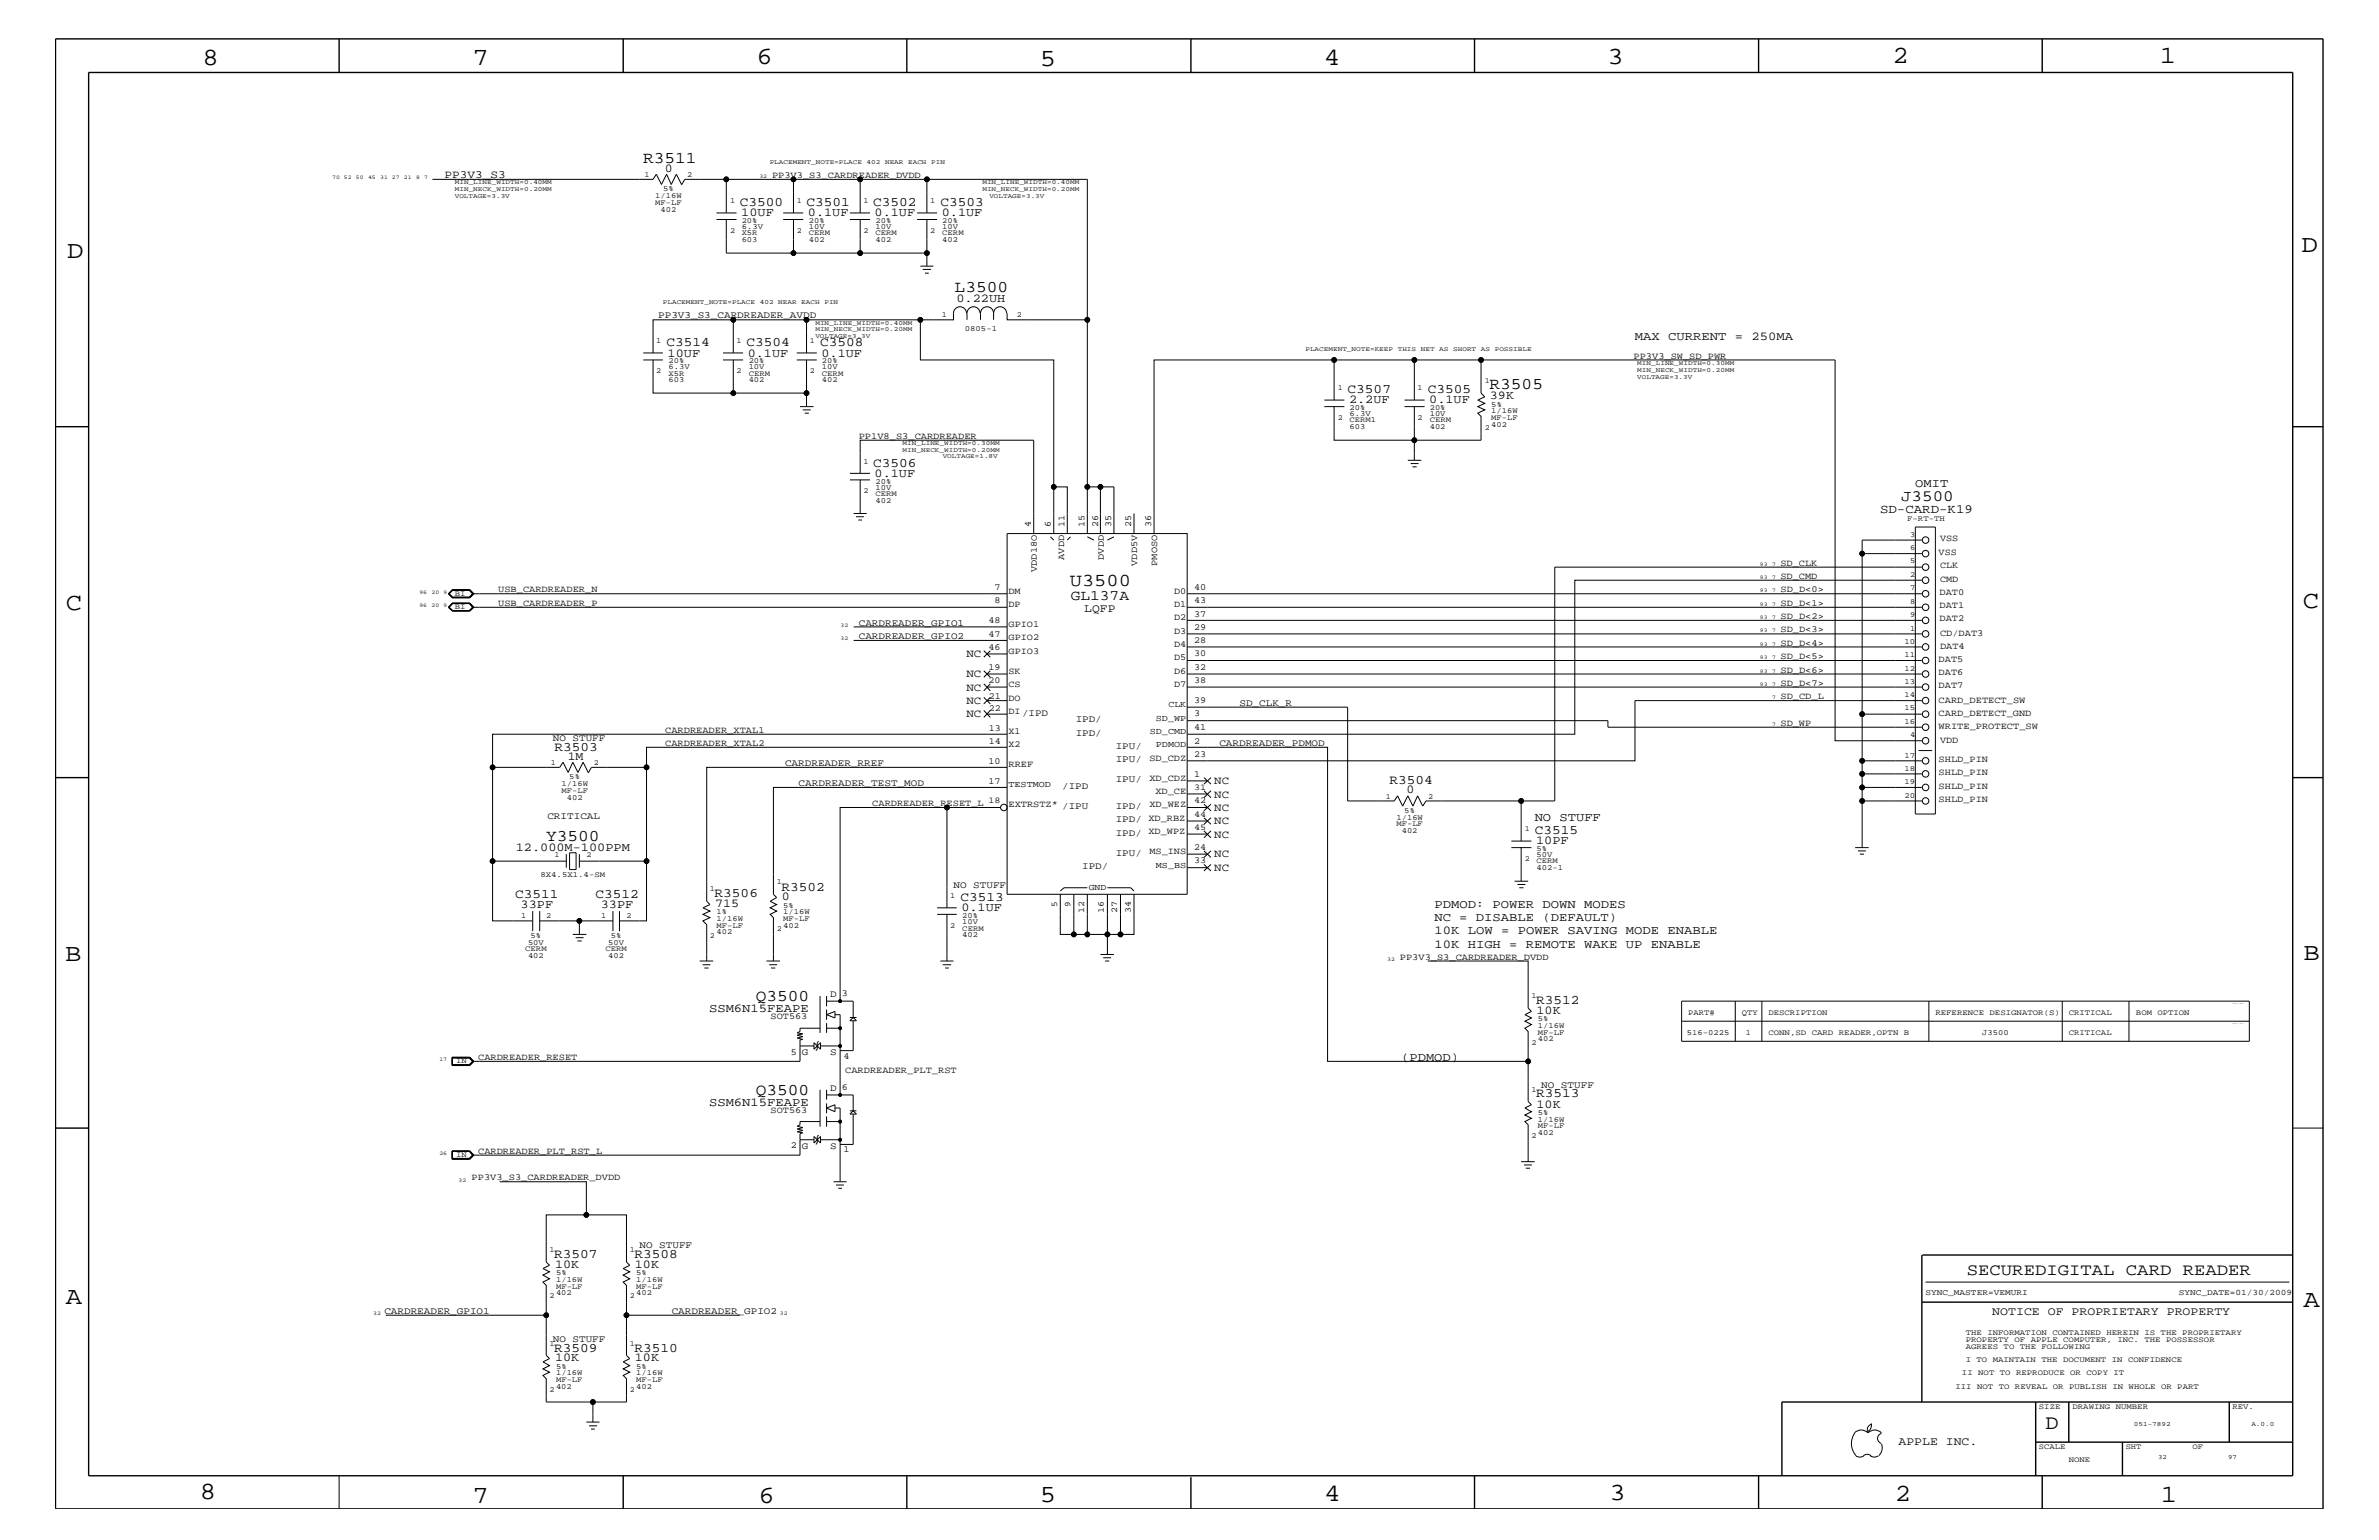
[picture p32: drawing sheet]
<svg xmlns="http://www.w3.org/2000/svg" width="432mm" height="279mm" viewBox="0 0 432 279" stroke-linecap="round" stroke-linejoin="round" font-family="sans-serif">
<defs><g id="words">
<g font-size="4.5">
<text x="36.7" y="11.7">8</text>
<text x="85.8" y="11.7">7</text>
<text x="137.3" y="11.5">6</text>
<text x="240.3" y="11.7">4</text>
<text x="291.8" y="11.5">3</text>
<text x="343.5" y="11.5">2</text>
<text x="392" y="11.5">1</text>
<text x="188.7" y="12.1">5</text>
<text x="12.2" y="46.8">D</text>
<text x="417.7" y="45.7">D</text>
<text x="11.9" y="110.6">C</text>
<text x="418" y="110.3">C</text>
<text x="11.9" y="174.3">B</text>
<text x="418.1" y="174.2">B</text>
<text x="11.9" y="236.7">A</text>
<text x="418.1" y="237.1">A</text>
<text x="36.2" y="271.9">8</text>
<text x="85.8" y="272.7">7</text>
<text x="137.7" y="272.7">6</text>
<text x="188.7" y="272.5">5</text>
<text x="240.4" y="272.3">4</text>
<text x="292.1" y="272.2">3</text>
<text x="343.9" y="272.3">2</text>
<text x="392.2" y="272.6">1</text>
</g>
<text font-size="3.7" x="371.3" y="259.3">D</text>
<text font-size="3.3" x="194.2" y="106.4">U3500</text>
<g font-size="3">
<text x="116.7" y="29.5">R3511</text>
<text x="173.3" y="53">L3500</text>
<text x="270.3" y="70.6">R3505</text>
<text x="99.1" y="152.6">Y3500</text>
<text x="137.2" y="181.6">Q3500</text>
<text x="137.2" y="198.7">Q3500</text>
<text x="357" y="231.3">SECUREDIGITAL CARD READER</text>
</g>
<text font-size="2.9" x="345.1" y="90.9">J3500</text>
<text font-size="2.6" x="194.4" y="108.8">GL137A</text>
<g font-size="2.4">
<text x="134.3" y="37.4">C3500</text>
<text x="146.4" y="37.4">C3501</text>
<text x="158.5" y="37.4">C3502</text>
<text x="170.7" y="37.4">C3503</text>
<text x="121" y="62.9">C3514</text>
<text x="135.5" y="62.9">C3504</text>
<text x="148.8" y="62.9">C3508</text>
<text x="244.6" y="71.3">C3507</text>
<text x="259.2" y="71.3">C3505</text>
<text x="158.5" y="84.7">C3506</text>
<text x="100.6" y="136.2">R3503</text>
<text x="252.2" y="142.3">R3504</text>
<text x="278.6" y="151.3">C3515</text>
<text x="141.8" y="161.6">R3502</text>
<text x="93.5" y="162.8">C3511</text>
<text x="108.1" y="162.8">C3512</text>
<text x="129.7" y="162.8">R3506</text>
<text x="174.3" y="163.5">C3513</text>
<text x="278.8" y="182.1">R3512</text>
<text x="278.8" y="199.1">R3513</text>
<text x="100.6" y="228.2">R3507</text>
<text x="115.1" y="228.2">R3508</text>
<text x="100.6" y="245.2">R3509</text>
<text x="115.1" y="245.2">R3510</text>
</g>
<text font-size="2.3" x="341.2" y="93.1">SD-CARD-K19</text>
<g font-size="2.2">
<text x="120.7" y="31.2">0</text>
<text x="134.5" y="39.2">10UF</text>
<text x="146.6" y="39.2">0.1UF</text>
<text x="158.7" y="39.2">0.1UF</text>
<text x="170.9" y="39.2">0.1UF</text>
<text x="173.6" y="54.7">0.22UH</text>
<text x="121.2" y="64.7">10UF</text>
<text x="135.7" y="64.7">0.1UF</text>
<text x="149.1" y="64.7">0.1UF</text>
<text x="296.8" y="61.7">MAX CURRENT = 250MA</text>
<text x="244.9" y="73.2">2.2UF</text>
<text x="259.4" y="73.2">0.1UF</text>
<text x="270.4" y="72.4">39K</text>
<text x="158.7" y="86.5">0.1UF</text>
<text x="347.6" y="88.3">OMIT</text>
<text x="103" y="137.9">1M</text>
<text x="255.3" y="144">0</text>
<text x="278.6" y="149">NO STUFF</text>
<text x="93.6" y="154.4">12.000M-100PPM</text>
<text x="278.8" y="153.2">10PF</text>
<text x="94.5" y="164.7">33PF</text>
<text x="109.1" y="164.7">33PF</text>
<text x="129.8" y="164.5">715</text>
<text x="141.9" y="163.4">0</text>
<text x="174.5" y="165.3">0.1UF</text>
<text x="260.3" y="167.1">NC = DISABLE (DEFAULT)</text>
<text x="260.3" y="164.7">PDMOD: POWER DOWN MODES</text>
<text x="260.3" y="169.5">10K LOW = POWER SAVING MODE ENABLE</text>
<text x="260.3" y="172">10K HIGH = REMOTE WAKE UP ENABLE</text>
<text x="128.7" y="183.6">SSM6N15FEAPE</text>
<text x="278.9" y="184">10K</text>
<text x="254.3" y="192.6">(PDMOD)</text>
<text x="128.7" y="200.6">SSM6N15FEAPE</text>
<text x="278.9" y="200.9">10K</text>
<text x="100.8" y="230.1">10K</text>
<text x="115.2" y="230.1">10K</text>
<text x="100.8" y="247">10K</text>
<text x="115.2" y="247">10K</text>
</g>
<g font-size="2.1">
<text x="196.8" y="111">LQFP</text>
<text x="361.6" y="238.6">NOTICE OF PROPRIETARY PROPERTY</text>
<text x="344.6" y="262.2">APPLE INC.</text>
</g>
<g font-size="2">
<text x="80.7" y="32.3">PP3V3_S3</text>
<text x="175.4" y="119.2">NC</text>
<text x="175.4" y="125.3">NC</text>
<text x="175.4" y="122.9">NC</text>
<text x="175.4" y="130.2">NC</text>
<text x="175.4" y="127.7">NC</text>
<text x="220.4" y="142.3">NC</text>
<text x="220.4" y="144.7">NC</text>
<text x="220.4" y="147.1">NC</text>
<text x="220.4" y="149.5">NC</text>
<text x="220.4" y="152">NC</text>
<text x="220.4" y="155.6">NC</text>
<text x="220.4" y="158">NC</text>
</g>
<g font-size="1.8">
<text x="119.5" y="57.8">PP3V3_S3_CARDREADER_AVDD</text>
<text x="155.9" y="113.6">CARDREADER_GPIO1</text>
<text x="155.9" y="115.9">CARDREADER_GPIO2</text>
<text x="195.2" y="131">IPD/</text>
<text x="225" y="128">SD_CLK_R</text>
<text x="100.3" y="134.4">NO STUFF</text>
<text x="195.2" y="133.5">IPD/</text>
<text x="202.5" y="135.8">IPU/</text>
<text x="221.3" y="135.3">CARDREADER_PDMOD</text>
<text x="142.5" y="139">CARDREADER_RREF</text>
<text x="144.9" y="142.6">CARDREADER_TEST_MOD</text>
<text x="192.8" y="143.1">/IPD</text>
<text x="202.5" y="138.3">IPU/</text>
<text x="202.5" y="141.9">IPU/</text>
<text x="99.4" y="148.5">CRITICAL</text>
<text x="202.5" y="149.2">IPD/ XD_RBZ</text>
<text x="202.5" y="146.8">IPD/</text>
<text x="202.5" y="155.2">IPU/</text>
<text x="202.5" y="151.7">IPD/ XD_WPZ</text>
<text x="173.1" y="161.1">NO STUFF</text>
<text x="196.4" y="157.7">IPD/</text>
<text x="150.7" y="181">D</text>
<text x="145.5" y="191.5">G</text>
<text x="150.7" y="191.5">S</text>
<text x="150.7" y="197.9">D</text>
<text x="279.7" y="197.4">NO STUFF</text>
<text x="145.5" y="208.5">G</text>
<text x="150.7" y="208.5">S</text>
<text x="116.1" y="226.5">NO STUFF</text>
<text x="69.8" y="238.4">CARDREADER_GPIO1</text>
<text x="121.9" y="238.4">CARDREADER_GPIO2</text>
<text x="100.3" y="243.5">NO STUFF</text>
</g>
<g font-size="1.7">
<text x="140.1" y="32.3">PP3V3_S3_CARDREADER_DVDD</text>
<text x="296.5" y="65.1">PP3V3_SW_SD_PWR</text>
<text x="155.9" y="79.6">PP1V8_S3_CARDREADER</text>
<text x="187.1" y="95.7" transform="rotate(-90 187.1 95.7)">4</text>
<text x="190.8" y="95.6" transform="rotate(-90 190.8 95.6)">6</text>
<text x="193.2" y="95.6" transform="rotate(-90 193.2 95.6)">11</text>
<text x="196.8" y="95.6" transform="rotate(-90 196.8 95.6)">15</text>
<text x="199.3" y="95.6" transform="rotate(-90 199.3 95.6)">26</text>
<text x="201.7" y="95.6" transform="rotate(-90 201.7 95.6)">35</text>
<text x="205.3" y="95.6" transform="rotate(-90 205.3 95.6)">25</text>
<text x="209" y="95.6" transform="rotate(-90 209 95.6)">36</text>
<text x="193.1" y="101.5" transform="rotate(-90 193.1 101.5)">AVDD</text>
<text x="200.3" y="101.5" transform="rotate(-90 200.3 101.5)">DVDD</text>
<text x="351.9" y="100.8">VSS</text>
<text x="352.1" y="98.2">VSS</text>
<text x="90.4" y="107.5">USB_CARDREADER_N</text>
<text x="180.5" y="107">7</text>
<text x="183" y="107.7">DM</text>
<text x="188.2" y="103.7" transform="rotate(-90 188.2 103.7)">VDD18O</text>
<text x="206.4" y="102.6" transform="rotate(-90 206.4 102.6)">VDD5V</text>
<text x="210.1" y="102.6" transform="rotate(-90 210.1 102.6)">PMOSO</text>
<text x="213.1" y="107.7">D0</text>
<text x="216.7" y="107">40</text>
<text x="323.2" y="102.6">SD_CLK</text>
<text x="323.2" y="105">SD_CMD</text>
<text x="323.2" y="107.5">SD_D&lt;0&gt;</text>
<text x="352" y="108">DAT0</text>
<text x="352.1" y="103">CLK</text>
<text x="352.1" y="105.5">CMD</text>
<text x="90.4" y="109.9">USB_CARDREADER_P</text>
<text x="179.4" y="113.1">48</text>
<text x="180.5" y="109.4">8</text>
<text x="183" y="110.2">DP</text>
<text x="183" y="113.7">GPIO1</text>
<text x="213.1" y="110.2">D1</text>
<text x="213.1" y="112.6">D2</text>
<text x="216.7" y="111.9">37</text>
<text x="216.7" y="109.4">43</text>
<text x="323.2" y="112.3">SD_D&lt;2&gt;</text>
<text x="323.2" y="109.9">SD_D&lt;1&gt;</text>
<text x="352" y="110.3">DAT1</text>
<text x="352" y="112.7">DAT2</text>
<text x="179.4" y="117.9">46</text>
<text x="179.4" y="115.5">47</text>
<text x="183" y="116.2">GPIO2</text>
<text x="183" y="118.6">GPIO3</text>
<text x="213.1" y="117.4">D4</text>
<text x="213.1" y="119.8">D5</text>
<text x="213.1" y="115">D3</text>
<text x="216.7" y="119.1">30</text>
<text x="216.7" y="116.7">28</text>
<text x="216.7" y="114.2">29</text>
<text x="323.2" y="114.8">SD_D&lt;3&gt;</text>
<text x="323.2" y="119.6">SD_D&lt;5&gt;</text>
<text x="323.2" y="117.2">SD_D&lt;4&gt;</text>
<text x="352.1" y="115.3">CD/DAT3</text>
<text x="352.1" y="117.8">DAT4</text>
<text x="179.4" y="121.5">19</text>
<text x="179.4" y="124">20</text>
<text x="183" y="122.3">SK</text>
<text x="183" y="124.7">CS</text>
<text x="213.1" y="124.7">D7</text>
<text x="213.1" y="122.3">D6</text>
<text x="216.7" y="124">38</text>
<text x="216.7" y="121.5">32</text>
<text x="323.2" y="122">SD_D&lt;6&gt;</text>
<text x="323.2" y="124.4">SD_D&lt;7&gt;</text>
<text x="351.9" y="122.5">DAT6</text>
<text x="351.9" y="124.9">DAT7</text>
<text x="351.9" y="120.1">DAT5</text>
<text x="179.5" y="126.8">21</text>
<text x="179.5" y="129.1">22</text>
<text x="183" y="129.6">DI/IPD</text>
<text x="183" y="127.1">DO</text>
<text x="216.7" y="130">3</text>
<text x="216.7" y="127.6">39</text>
<text x="323.2" y="131.7">SD_WP</text>
<text x="323.2" y="126.9">SD_CD_L</text>
<text x="351.9" y="127.6">CARD_DETECT_SW</text>
<text x="351.9" y="130">CARD_DETECT_GND</text>
<text x="120.7" y="135.3">CARDREADER_XTAL2</text>
<text x="120.7" y="133">CARDREADER_XTAL1</text>
<text x="179.5" y="135.1">14</text>
<text x="179.5" y="132.7">13</text>
<text x="183" y="133.2">X1</text>
<text x="183" y="135.6">X2</text>
<text x="216.7" y="134.9">2</text>
<text x="216.7" y="132.4">41</text>
<text x="216.7" y="137.3">23</text>
<text x="351.9" y="132.2">WRITE_PROTECT_SW</text>
<text x="352.1" y="134.7">VDD</text>
<text x="179.4" y="142.2">17</text>
<text x="179.4" y="138.5">10</text>
<text x="183" y="139.2">RREF</text>
<text x="208.6" y="138">SD_CDZ</text>
<text x="208.6" y="141.7">XD_CDZ</text>
<text x="216.7" y="140.9">1</text>
<text x="351.9" y="138.3">SHLD_PIN</text>
<text x="351.9" y="143.1">SHLD_PIN</text>
<text x="351.9" y="140.7">SHLD_PIN</text>
<text x="158.3" y="146.2">CARDREADER_RESET_L</text>
<text x="183" y="146.5">EXTRSTZ* /IPU</text>
<text x="208.6" y="146.5">XD_WEZ</text>
<text x="209.7" y="144">XD_CE</text>
<text x="216.7" y="145.7">42</text>
<text x="351.9" y="145.6">SHLD_PIN</text>
<text x="208.6" y="155">MS_INS</text>
<text x="216.7" y="154.3">24</text>
<text x="216.7" y="156.7">33</text>
<text x="254.1" y="174.2">PP3V3_S3_CARDREADER_DVDD</text>
<text x="139.9" y="184.9">SOT563</text>
<text x="152.8" y="180.8">3</text>
<text x="143.5" y="191.4">5</text>
<text x="86.8" y="192.3">CARDREADER_RESET</text>
<text x="152.8" y="197.8">6</text>
<text x="153.1" y="192.1">4</text>
<text x="153.4" y="194.8">CARDREADER_PLT_RST</text>
<text x="139.9" y="201.9">SOT563</text>
<text x="86.8" y="209.3">CARDREADER_PLT_RST_L</text>
<text x="143.5" y="208.3">2</text>
<text x="153.1" y="209.1">1</text>
<text x="85.6" y="214.2">PP3V3_S3_CARDREADER_DVDD</text>
</g>
<g font-size="1.6">
<text x="209.8" y="130.8">SD_WP</text>
<text x="212.1" y="128.3">CLK</text>
<text x="208.7" y="133.2">SD_CMD</text>
<text x="209.8" y="135.6">PDMOD</text>
<text x="183" y="142.9">TESTMOD</text>
<text x="216.7" y="143.4">31</text>
<text x="179.4" y="145.7">18</text>
<text x="216.7" y="148.2">44</text>
<text x="216.7" y="150.7">45</text>
<text x="197.6" y="161.4">GND</text>
<text x="209.8" y="157.4">MS_BS</text>
<text x="191.9" y="164.5" transform="rotate(-90 191.9 164.5)">5</text>
<text x="194.3" y="164.5" transform="rotate(-90 194.3 164.5)">9</text>
<text x="196.8" y="165.7" transform="rotate(-90 196.8 165.7)">12</text>
<text x="200.3" y="165.7" transform="rotate(-90 200.3 165.7)">16</text>
<text x="202.8" y="165.7" transform="rotate(-90 202.8 165.7)">27</text>
<text x="205.2" y="165.7" transform="rotate(-90 205.2 165.7)">34</text>
</g>
<g font-size="1.5">
<text x="349.5" y="235">SYNC_MASTER=VEMURI</text>
<text x="395.5" y="235">SYNC_DATE=01/30/2009</text>
</g>
<g font-size="1.4">
<text x="117" y="32.2">1</text>
<text x="118.9" y="35.9">1/16W</text>
<text x="120.4" y="34.7">5%</text>
<text x="124.7" y="32.2">2</text>
<text x="118.9" y="37.2">MF-LF</text>
<text x="119.9" y="38.4">402</text>
<text x="132.5" y="36.8">1</text>
<text x="134.6" y="40.4">20%</text>
<text x="134.6" y="41.5">6.3V</text>
<text x="144.6" y="36.8">1</text>
<text x="146.8" y="41.5">10V</text>
<text x="146.8" y="40.4">20%</text>
<text x="156.7" y="36.8">1</text>
<text x="158.9" y="41.5">10V</text>
<text x="158.9" y="40.4">20%</text>
<text x="168.8" y="36.8">1</text>
<text x="171" y="40.4">20%</text>
<text x="171" y="41.5">10V</text>
<text x="132.5" y="42.3">2</text>
<text x="134.6" y="42.7">X5R</text>
<text x="134.6" y="44">603</text>
<text x="144.6" y="42.3">2</text>
<text x="146.8" y="44">402</text>
<text x="146.8" y="42.7">CERM</text>
<text x="156.7" y="42.3">2</text>
<text x="158.9" y="42.7">CERM</text>
<text x="158.9" y="44">402</text>
<text x="168.8" y="42.3">2</text>
<text x="171" y="42.7">CERM</text>
<text x="171" y="44">402</text>
<text x="170.9" y="57.4">1</text>
<text x="175.1" y="60">0805-1</text>
<text x="184.6" y="57.4">2</text>
<text x="119.1" y="62.3">1</text>
<text x="121.3" y="65.9">20%</text>
<text x="133.7" y="62.3">1</text>
<text x="135.9" y="65.9">20%</text>
<text x="147" y="62.3">1</text>
<text x="149.2" y="65.9">20%</text>
<text x="119.1" y="67.7">2</text>
<text x="121.3" y="67">6.3V</text>
<text x="121.3" y="68.2">X5R</text>
<text x="121.3" y="69.4">603</text>
<text x="133.7" y="67.7">2</text>
<text x="135.9" y="69.4">402</text>
<text x="135.9" y="67">10V</text>
<text x="135.9" y="68.2">CERM</text>
<text x="147" y="67.7">2</text>
<text x="149.2" y="68.2">CERM</text>
<text x="149.2" y="69.4">402</text>
<text x="149.2" y="67">10V</text>
<text x="242.8" y="70.7">1</text>
<text x="257.3" y="70.7">1</text>
<text x="269.5" y="69.5">1</text>
<text x="242.8" y="76.2">2</text>
<text x="244.9" y="77.9">603</text>
<text x="244.9" y="74.4">20%</text>
<text x="244.9" y="76.7">CERM1</text>
<text x="244.9" y="75.5">6.3V</text>
<text x="257.3" y="76.2">2</text>
<text x="259.5" y="75.5">10V</text>
<text x="259.5" y="76.7">CERM</text>
<text x="259.5" y="74.4">20%</text>
<text x="259.5" y="77.9">402</text>
<text x="270.7" y="73.8">5%</text>
<text x="270.7" y="76.2">MF-LF</text>
<text x="270.7" y="77.4">402</text>
<text x="270.7" y="75">1/16W</text>
<text x="269.5" y="78">2</text>
<text x="156.7" y="89.5">2</text>
<text x="156.7" y="84.1">1</text>
<text x="158.9" y="88.8">10V</text>
<text x="158.9" y="87.7">20%</text>
<text x="158.9" y="90">CERM</text>
<text x="158.9" y="91.2">402</text>
<text x="346.2" y="94.6">F-RT-TH</text>
<text x="346.7" y="99.9">6</text>
<text x="346.7" y="97.4">3</text>
<text x="346.7" y="107.1">7</text>
<text x="346.7" y="104.7">2</text>
<text x="346.7" y="102.2">5</text>
<text x="82.5" y="108.1">BI</text>
<text x="82.5" y="110.5">BI</text>
<text x="346.7" y="112">9</text>
<text x="346.7" y="109.5">8</text>
<text x="345.7" y="119.2">11</text>
<text x="345.7" y="116.8">10</text>
<text x="346.7" y="114.4">1</text>
<text x="345.7" y="124.1">13</text>
<text x="345.7" y="121.7">12</text>
<text x="345.7" y="131.3">16</text>
<text x="345.7" y="126.5">14</text>
<text x="345.7" y="128.9">15</text>
<text x="345.7" y="137.4">17</text>
<text x="346.7" y="133.8">4</text>
<text x="100" y="138.9">1</text>
<text x="101.9" y="143.9">MF-LF</text>
<text x="101.9" y="142.6">1/16W</text>
<text x="103.3" y="141.4">5%</text>
<text x="107.8" y="138.9">2</text>
<text x="345.7" y="142.3">19</text>
<text x="345.7" y="139.8">18</text>
<text x="102.9" y="145.1">402</text>
<text x="251.5" y="144.9">1</text>
<text x="253.4" y="149.9">MF-LF</text>
<text x="253.4" y="148.7">1/16W</text>
<text x="254.9" y="147.5">5%</text>
<text x="259.2" y="144.9">2</text>
<text x="345.7" y="144.7">20</text>
<text x="100.7" y="155.6">1</text>
<text x="106.4" y="155.6">2</text>
<text x="254.4" y="151.1">402</text>
<text x="276.8" y="150.7">1</text>
<text x="278.9" y="155.5">50V</text>
<text x="278.9" y="154.4">5%</text>
<text x="98.1" y="159.2">8X4.5X1.4-SM</text>
<text x="128.9" y="161.7">1</text>
<text x="141" y="160.5">1</text>
<text x="276.8" y="156.2">2</text>
<text x="278.9" y="157.9">402-1</text>
<text x="278.9" y="156.7">CERM</text>
<text x="94.6" y="166.5">1</text>
<text x="99.1" y="166.5">2</text>
<text x="109.1" y="166.5">1</text>
<text x="113.7" y="166.5">2</text>
<text x="130" y="165.9">1%</text>
<text x="130" y="167.1">1/16W</text>
<text x="142.2" y="167.1">MF-LF</text>
<text x="142.2" y="165.9">1/16W</text>
<text x="142.2" y="164.7">5%</text>
<text x="172.5" y="162.8">1</text>
<text x="174.7" y="166.5">20%</text>
<text x="174.7" y="167.6">10V</text>
<text x="95.3" y="172.6">CERM</text>
<text x="95.8" y="171.4">50V</text>
<text x="95.8" y="173.8">402</text>
<text x="96.3" y="170.1">5%</text>
<text x="109.9" y="172.6">CERM</text>
<text x="110.4" y="173.8">402</text>
<text x="110.4" y="171.4">50V</text>
<text x="110.9" y="170.1">5%</text>
<text x="128.9" y="170.1">2</text>
<text x="130" y="168.3">MF-LF</text>
<text x="130" y="169.5">402</text>
<text x="141" y="168.9">2</text>
<text x="142.2" y="168.3">402</text>
<text x="172.5" y="168.3">2</text>
<text x="174.7" y="170">402</text>
<text x="174.7" y="168.9">CERM</text>
<text x="278" y="181">1</text>
<text x="279.1" y="185.3">5%</text>
<text x="306.4" y="184.1">PART#</text>
<text x="316.1" y="184.1">QTY</text>
<text x="321" y="184.1">DESCRIPTION</text>
<text x="351.3" y="184.1">REFERENCE DESIGNATOR(S)</text>
<text x="375.5" y="184.1">CRITICAL</text>
<text x="387.7" y="184.1">BOM OPTION</text>
<text x="278" y="189.5">2</text>
<text x="279.1" y="187.7">MF-LF</text>
<text x="279.1" y="188.9">402</text>
<text x="279.1" y="186.5">1/16W</text>
<text x="306.2" y="187.7">516-0225</text>
<text x="316.9" y="187.7">1</text>
<text x="321" y="187.7">CONN,SD CARD READER,OPTN B</text>
<text x="359.8" y="187.7">J3500</text>
<text x="375.5" y="187.7">CRITICAL</text>
<text x="82.8" y="192.9">IN</text>
<text x="278" y="198.1">1</text>
<text x="279.1" y="203.5">1/16W</text>
<text x="279.1" y="202.3">5%</text>
<text x="82.8" y="209.9">IN</text>
<text x="278" y="206.5">2</text>
<text x="279.1" y="204.7">MF-LF</text>
<text x="279.1" y="205.9">402</text>
<text x="99.7" y="227.1">1</text>
<text x="114.3" y="227.1">1</text>
<text x="100.9" y="233.8">MF-LF</text>
<text x="100.9" y="232.6">1/16W</text>
<text x="100.9" y="231.3">5%</text>
<text x="115.5" y="232.6">1/16W</text>
<text x="115.5" y="231.3">5%</text>
<text x="115.5" y="233.8">MF-LF</text>
<text x="99.7" y="235.6">2</text>
<text x="100.9" y="235">402</text>
<text x="114.3" y="235.6">2</text>
<text x="115.5" y="235">402</text>
<text x="99.7" y="244.1">1</text>
<text x="114.3" y="244.1">1</text>
<text x="356.8" y="242.3">THE INFORMATION CONTAINED HEREIN IS THE PROPRIETARY</text>
<text x="356.8" y="243.5">PROPERTY OF APPLE COMPUTER, INC. THE POSSESSOR</text>
<text x="356.8" y="244.7">AGREES TO THE FOLLOWING</text>
<text x="100.9" y="248.4">5%</text>
<text x="100.9" y="252">402</text>
<text x="100.9" y="250.7">MF-LF</text>
<text x="100.9" y="249.5">1/16W</text>
<text x="115.5" y="248.4">5%</text>
<text x="115.5" y="252">402</text>
<text x="115.5" y="250.7">MF-LF</text>
<text x="115.5" y="249.5">1/16W</text>
<text x="354.9" y="252">III NOT TO REVEAL OR PUBLISH IN WHOLE OR PART</text>
<text x="356.1" y="249.5">II NOT TO REPRODUCE OR COPY IT</text>
<text x="356.8" y="247.1">I TO MAINTAIN THE DOCUMENT IN CONFIDENCE</text>
<text x="99.7" y="252.6">2</text>
<text x="114.3" y="252.6">2</text>
<text x="370.1" y="255.6">SIZE</text>
<text x="376.2" y="255.6">DRAWING NUMBER</text>
<text x="405.2" y="255.6">REV.</text>
<text x="370.1" y="262.9">SCALE</text>
<text x="385.8" y="262.9">SHT</text>
<text x="397.9" y="262.9">OF</text>
<text x="375.5" y="265.3">NONE</text>
</g>
<g font-size="1.2">
<text x="139.7" y="29.7">PLACEMENT_NOTE=PLACE</text>
<text x="157.3" y="29.7">402</text>
<text x="160.6" y="29.7">NEAR</text>
<text x="164.8" y="29.7">EACH</text>
<text x="169" y="29.7">PIN</text>
<text x="82.5" y="34.7">MIN_NECK_WIDTH=0.20MM</text>
<text x="82.5" y="33.5">MIN_LINE_WIDTH=0.40MM</text>
<text x="82.5" y="35.9">VOLTAGE=3.3V</text>
<text x="178.3" y="34.7">MIN_NECK_WIDTH=0.20MM</text>
<text x="178.3" y="33.5">MIN_LINE_WIDTH=0.40MM</text>
<text x="179.6" y="35.9">VOLTAGE=3.3V</text>
<text x="120.3" y="55.2">PLACEMENT_NOTE=PLACE</text>
<text x="137.9" y="55.2">402</text>
<text x="141.3" y="55.2">NEAR</text>
<text x="145.4" y="55.2">EACH</text>
<text x="148" y="59">MIN_LINE_WIDTH=0.40MM</text>
<text x="149.6" y="55.2">PIN</text>
<text x="148" y="60.1">MIN_NECK_WIDTH=0.20MM</text>
<text x="148" y="61.4">VOLTAGE=3.3V</text>
<text x="236.9" y="63.7">PLACEMENT_NOTE=KEEP</text>
<text x="253.7" y="63.7">THIS</text>
<text x="257.9" y="63.7">NET</text>
<text x="261.2" y="63.7">AS</text>
<text x="263.8" y="63.7">SHORT</text>
<text x="268.8" y="63.7">AS</text>
<text x="271.3" y="63.7">POSSIBLE</text>
<text x="297.2" y="66.2">MIN_LINE_WIDTH=0.30MM</text>
<text x="297.2" y="67.4">MIN_NECK_WIDTH=0.20MM</text>
<text x="297.2" y="68.7">VOLTAGE=3.3V</text>
<text x="163.8" y="80.8">MIN_LINE_WIDTH=0.30MM</text>
<text x="163.8" y="82">MIN_NECK_WIDTH=0.20MM</text>
<text x="171.1" y="83.2">VOLTAGE=1.8V</text>
<text x="387.3" y="258.7">051-7892</text>
<text x="408.6" y="258.7">A.0.0</text>
<text x="391.7" y="264.7">32</text>
<text x="404.4" y="264.7">97</text>
</g>
<g font-size="1">
<text x="60.3" y="32.5">70 52</text>
<text x="64.6" y="32.5">50</text>
<text x="66.8" y="32.5">45</text>
<text x="69" y="32.5">31 27</text>
<text x="73.3" y="32.5">21</text>
<text x="75.5" y="32.5">8</text>
<text x="77" y="32.5">7</text>
<text x="137.8" y="32.3">32</text>
<text x="76.1" y="107.7">96</text>
<text x="78.3" y="107.7">20</text>
<text x="80.5" y="107.7">9</text>
<text x="319.4" y="102.6">93</text>
<text x="319.4" y="105">93</text>
<text x="319.4" y="107.5">93</text>
<text x="321.6" y="102.6">7</text>
<text x="321.6" y="105">7</text>
<text x="321.6" y="107.5">7</text>
<text x="76.1" y="110.2">96</text>
<text x="78.3" y="110.2">20</text>
<text x="80.5" y="110.2">9</text>
<text x="152.6" y="113.7">32</text>
<text x="319.4" y="112.3">93</text>
<text x="319.4" y="109.9">93</text>
<text x="321.6" y="112.3">7</text>
<text x="321.6" y="109.9">7</text>
<text x="152.6" y="116.2">32</text>
<text x="319.4" y="114.8">93</text>
<text x="319.4" y="119.6">93</text>
<text x="319.4" y="117.2">93</text>
<text x="321.6" y="114.8">7</text>
<text x="321.6" y="119.6">7</text>
<text x="321.6" y="117.2">7</text>
<text x="319.4" y="122">93</text>
<text x="319.4" y="124.4">93</text>
<text x="321.6" y="122">7</text>
<text x="321.6" y="124.4">7</text>
<text x="321.6" y="131.7">7</text>
<text x="321.6" y="126.9">7</text>
<text x="251.8" y="174.4">32</text>
<text x="79.8" y="192.6">17</text>
<text x="79.8" y="209.6">26</text>
<text x="83.2" y="214.4">32</text>
<text x="67.7" y="238.6">32</text>
<text x="141.6" y="238.6">32</text>
</g>
</g></defs>
<g fill="none" stroke="#000" stroke-width=".18">
<path d="M78.5 32.5h40l.6-.9 1 1.9 .9-1.9 .8 1.9 1-1.9 .9 1.9M130 39.8h3.7M130 38.6h3.7M131.8 39.8v6.1h12.2M131.8 32.5h-7.5l-.6 1.1M142.2 39.8h3.6M142.2 38.6h3.6M144 39.8v6.1h12.1v-6.1M144 32.5h-12.2v6.1M154.3 39.8h3.6M154.3 38.6h3.6M156.1 32.5h-12.1v6.1"/>
<path d="M166.5 39.8h3.6M166.5 38.6h3.6M168.2 32.5h29.2v25.5h-14.6v-1.2M168.2 32.5h-12.1v6.1M168.2 32.5v6.1M168.2 39.8v8.5M133.1 58v6M146.4 58h-27.9v6M156.1 45.9h12.1M167 58h-20.6v6M167 58v7.3h24.3v31.5M167 48.3h2.4"/>
<path d="M167.5 48.9h1.5M167.9 49.6h.7M175.4 56.8a1.19 1.19 0 0 0-1.2-1.1 1.19 1.19 0 0 0-1.1 1.1v1.2h-6.1M177.9 56.8a1.19 1.19 0 0 0-1.2-1.1 1.19 1.19 0 0 0-1.2 1.1v1.2M180.3 56.8a1.19 1.19 0 0 0-1.1-1.1 1.19 1.19 0 0 0-1.2 1.1v1.2M180.3 56.8a1.19 1.19 0 0 1 1.2-1.1 1.19 1.19 0 0 1 1.2 1.1M180.3 56.8v1.2M197.4 58v38.8M116.8 65.3h3.5M116.8 64h3.5M118.5 65.3v6h14.6M131.2 65.3h3.7"/>
<path d="M131.2 64h3.7M133.1 65.3v6h13.3M144.6 65.3h3.7M144.6 64h3.7M145.2 73.8h2.5M145.7 74.4h1.5M146.1 75h.7M146.4 65.3v8.5M240.4 73.8h3.6M240.4 72.6h3.6M242.1 73.8v6.1h14.6v-6.1M242.1 72.6v-7.3h-32.6v31.5"/>
<path d="M242.1 65.3h14.6M254.9 73.8h3.7M254.9 72.6h3.7M256.7 72.6v-7.3h12.1v6l.7 .7-1.3 .6 1.3 .6-1.3 .6 1.3 .6-1.3 .6 .6 .6v4.3h-12.1v3.6M268.8 65.3h64.3v69.1h15.7M154.3 87.1h3.6M154.3 85.9h3.6M154.9 93.2h2.4M155.4 93.8h1.4M155.8 94.3h.7M156.1 85.9v-6h31.5v16.9M156.1 87.1v6.1"/>
<path d="M182.8 96.8h32.7v65.4h-32.7zM190.7 97.4l.6 .6M191.3 88.3h2.4v8.5M194.3 97.4l-.6 .6M197.4 88.3h4.8v8.5M197.4 97.4l1.1 .6M199.7 88.3v8.5M202.2 97.4l-1.2 .6M205.8 93.2v3.6M255.5 83.5h2.5M256 84.1h1.5M256.4 84.7h.7"/>
<path d="M347.6 95.6h3.7v52.1h-3.7zM348.8 98h-10.8v2.4M81.4 107.7l.7-.7h3.2l.7 .7-.7 .8h-3.2zM81.4 110.2l.7 .7h3.2M82.1 107.1h3.1l.6 .6-.6 .6h-3.1l-.6-.6zM82.1 109.5h3.1l.6 .7-.6 .6h-3.1l-.6-.6zM82.1 109.5h3.2l.6 .7-.6 .6h-3.2l-.7-.6zM85.3 107h-3.2l-.7 .7 .7 .7h3.2M85.3 107l.6 .7-.6 .7M85.3 109.4h-3.2l-.7 .8M85.3 109.4h-3.2l-.7 .8 .7 .7h3.2M85.3 109.4l.7 .8-.7 .7"/>
<path d="M85.3 109.4l.6 .8-.6 .7M85.8 107.7h97M85.8 110.2h97M154.9 113.7h27.9M154.9 116.2h27.9M178.6 118.1l1.1 1.1M179.2 118.6h3.6M179.7 118.1l-1.1 1.1M215.5 107.7h133.3M215.5 110.2h133.3M215.5 119.8h133.3M215.5 117.4h133.3"/>
<path d="M215.5 115h133.3M215.5 112.6h133.3M338 100.4v29.2h10.8M338 100.4h10.8M348.8 105.3h-63v27.9h-70.3M348.8 102.9h-66.6v42.4h-6.1v7.3M89.4 139.2v17M117.3 139.2h-9.9l-.6 1M117.3 139.2v17M178.6 128.9l1.1 1.3M178.6 126.5l1.1 1.2M178.6 124.1l1.1 1.2"/>
<path d="M178.6 121.7l1.1 1.2M179.2 129.6h3.6M179.2 127.1h3.6M179.2 122.3h3.6M179.2 124.7h3.6M179.7 128.9l-1.1 1.3M179.7 126.5l-1.1 1.2M179.7 124.1l-1.1 1.2M179.7 121.7l-1.1 1.2M182.8 139.2h-54.5v24.3l.6 .6-1.3 .6 1.3 .6-1.3 .6 1.3 .6-1.3 .6 .7 .7v6.6M182.8 135.6h-65.5v3.6M182.8 133.2h-93.4v6h12.2l.6-.9 .9 1.9 .9-1.9 .9 1.9 .9-1.9 1 1.9"/>
<path d="M215.5 135.6h25.5v57h36.4M215.5 130.8h76.3v1.1h57M215.5 122.3h133.3M215.5 124.7h133.3M215.5 128.3h29.1v17h8.5l.6-.9 .9 1.8 .9-1.8 1 1.8 .8-1.8 .9 1.8 .6-.9h17.3M338 129.6v8.4h10.8M338 138v2.4M348.2 136.2h2.5M348.8 127.1h-52v10.9h-81.3M102.8 156.2h-13.4v10.9h7.3M102.8 155v2.4M103.4 154.7h1.2v3.1h-1.2z"/>
<path d="M105.2 156.2h12.1v10.9h-4.9M105.2 155v2.4M171.9 146.5v18.2M181.6 146.5h-29.1v35.1M182.8 142.9h-42.4v19.3l.6 .6-1.2 .7 1.2 .6-1.2 .6 1.2 .6-1.2 .6 .6 .6v7.9M215.5 155h3.6M215.5 157.4h3.6M215.5 146.5h3.6M215.5 141.7h3.6M215.5 144h3.6M215.5 151.3h3.6M215.5 149h3.6"/>
<path d="M218.5 141.1l1.3 1.2M218.5 143.5l1.3 1.2M218.5 145.9l1.3 1.2M218.5 148.4l1.3 1.1M218.5 150.7l1.3 1.3M218.5 154.4l1.3 1.2M218.5 156.8l1.3 1.2M219.8 141.1l-1.3 1.2M219.8 143.5l-1.3 1.2M219.8 145.9l-1.3 1.2M219.8 148.4l-1.3 1.1M219.8 150.7l-1.3 1.3"/>
<path d="M219.8 154.4l-1.3 1.2M219.8 156.8l-1.3 1.2M274.3 153.8h3.7M274.3 152.6h3.7M274.9 159.9h2.5M276.1 153.8v6.1M336.7 153.8h2.5M337.2 154.4h1.5M337.6 155h.7M338 142.9v2.4h10.8M338 145.3v8.5M348.8 140.4h-10.8v2.5h10.8"/>
<path d="M96.7 165.3v3.6M98 165.3v3.6M98 167.1h13.3M104 169.5h2.4M104.5 170.1h1.4M104.8 170.7h.8M105.2 167.1v2.4M111.3 165.3v3.6M112.4 165.3v3.6M127 174.4h2.5M127.5 175h1.4M127.8 175.6h.8"/>
<path d="M139.1 174.4h2.5M139.6 175h1.5M140 175.6h.7M170.1 165.9h3.6M170.1 164.7h3.6M170.7 174.4h2.4M171.1 175h1.5M171.5 175.6h.7M171.9 165.9v8.5M192.4 162.2v7.3h2.5v-7.3M197.4 162.2v7.3h-2.5M197.4 169.5h6"/>
<path d="M197.4 161.1h-4.3l-.7 .6M199.7 173.2h2.5M200.2 173.8h1.5M200.6 174.4h.7M201 162.2v11M201 161.1h4.2l.6 .6M203.4 162.2v7.3h2.4v-7.3M259.2 174.4h18.2v8.5l.6 .6-1.2 .6 1.2 .6-1.2 .6 1.2 .6-1.2 .6 .6 .6v12.7l.6 .6-1.2 .6 1.2 .7-1.2 .6 1.2 .6-1.2 .6 .6 .6v6.7M275.4 160.5h1.5M275.8 161.1h.7M82 191.8h3.3l.7 .8-.7 .7h-3.3zM82 193.2h3.3"/>
<path d="M82 191.9h3.3M82.1 192h3.1l.6 .6-.6 .6h-3.1M82.1 191.9v1.3M85.3 191.9l.6 .7-.6 .6M145.2 189.8h2.5M147.7 189.2v1.2l1.2-1.2v1.2zM148.6 188.9l-.3 .3v1.2l-.2 .2M148.8 186.5h-3.6v.6l-.5 .3 1 .2-1 .2 1 .3-1 .2 1 .3-.5 .1v3.9h-59.4M148.8 180.7v6.7M148.8 197.7v6.7M148.9 189.8h3.6M150 181.6h4.9v3"/>
<path d="M150 198.7h4.9v2.8M150 180.7v1.9M150 183.2v1.8M150 185.6v1.8M150 197.7v1.8M150 186.5h2.5M150 184.1l1.6-.6v1.2zM151.6 184.1h.9v14.6M154.3 185.2l.6-.6 .5 .6zM154.3 184.6h1.1M154.9 185.2v5.4h-2.4M305.2 181.6h103.1v7.3h-103.1z"/>
<path d="M305.2 185.3h103.1M315 181.6v7.3M319.8 181.6v7.3M350.1 181.6v7.3M374.3 181.6v7.3M386.4 181.6v7.3M82 208.8h3.3l.7 .8-.7 .7h-3.3zM82.1 208.9h3.2l.6 .7-.6 .6h-3.2zM85.2 208.9l.6 .7-.6 .6M85.3 208.8l.6 .8-.6 .7h-3.3M90.7 214.4h15.7v6h-7.3v8.6l.6 .6-1.1 .6 1.1 .5-1.1 .6 1.1 .7-1.1 .6 .5 .6v12.7l.6 .6-1.1 .6 1.1 .7-1.1 .6 1.1 .5-1.1 .6 .5 .6v4.3h14.6v-4.3l-.6-.6 1.2-.6-1.2-.5 1.2-.6-1.2-.7 1.2-.6-.6-.6v-7.3M145.2 206.8h2.5"/>
<path d="M147.7 206.2v1.2l1.2-1.2v1.2zM148.6 205.9l-.3 .3v1.2l-.2 .2M148.8 203.5h-3.6v.6l-.5 .2 1 .3-1 .2 1 .3-1 .2 1 .2-.5 .2v3.9h-59.4M148.9 206.8h3.6M150 200.2v1.8M150 202.6v1.8M150 201l1.6-.6v1.3zM150 203.5h2.5M151.3 214.4h2.4M151.6 201h.9v13.4M151.7 215h1.5M152.1 215.6h.7"/>
<path d="M154.3 202.1l.6-.6 .5 .6zM154.3 201.5h1.1M154.9 202.1v5.5h-2.4M276.1 210.8h2.5M276.6 211.4h1.4M276.9 211.9h.8M416.1 204.7h5.5M70 238.6h29.1M106.4 220.4h7.3v8.6l.6 .6-1.2 .6 1.2 .5-1.2 .6 1.2 .7-1.2 .6 .6 .6v5.4h20.6M349.5 232.6h66M106.4 258h2.4M106.9 258.7h1.5"/>
<path d="M107.3 259.3h.7M107.6 254.4v3.6M336.6 260a1.69 1.69 0 0 1 2.4 0 1.72 1.72 0 0 1 2.5 0M339.6 258.3l.1 .1a1.27 1.27 0 0 1-.7 1.3M339.6 258.4a.99 .99 0 0 0-.6 1.4M61.6 267.7v6.1M336.6 260a3.3 3.3 0 0 0 .3 4.1M336.9 264.1l.7 .3 .7-.3M338.2 264.1l.7-.3 .7 .3M339.5 264.1l.7 .3 .7-.3M341.5 260.1a.93 .93 0 0 0-.7 .9 .93 .93 0 0 0 .7 .9M341.5 262l.1 .7a1.99 1.99 0 0 1-.6 1.4"/>
<circle cx="131.8" cy="32.5" r=".42"/>
<circle cx="144" cy="32.5" r=".42"/>
<circle cx="156.1" cy="32.5" r=".42"/>
<circle cx="168.2" cy="32.5" r=".42"/>
<circle cx="133.1" cy="58" r=".42"/>
<circle cx="144" cy="45.9" r=".42"/>
<circle cx="146.4" cy="58" r=".42"/>
<circle cx="156.1" cy="45.9" r=".42"/>
<circle cx="167" cy="58" r=".42"/>
<circle cx="168.2" cy="45.9" r=".42"/>
<circle cx="197.4" cy="58" r=".42"/>
<circle cx="133.1" cy="71.3" r=".42"/>
<circle cx="146.4" cy="71.3" r=".42"/>
<circle cx="242.1" cy="65.3" r=".42"/>
<circle cx="256.7" cy="65.3" r=".42"/>
<circle cx="256.7" cy="79.9" r=".42"/>
<circle cx="268.8" cy="65.3" r=".42"/>
<circle cx="191.3" cy="88.3" r=".42"/>
<circle cx="197.4" cy="88.3" r=".42"/>
<circle cx="199.7" cy="88.3" r=".42"/>
<circle cx="349.5" cy="98" r=".59"/>
<circle cx="338" cy="100.4" r=".42"/>
<circle cx="349.5" cy="107.7" r=".59"/>
<circle cx="349.5" cy="110.2" r=".59"/>
<circle cx="349.5" cy="100.4" r=".59"/>
<circle cx="349.5" cy="117.4" r=".59"/>
<circle cx="349.5" cy="119.8" r=".59"/>
<circle cx="349.5" cy="102.9" r=".59"/>
<circle cx="349.5" cy="112.6" r=".59"/>
<circle cx="349.5" cy="105.3" r=".59"/>
<circle cx="349.5" cy="115" r=".59"/>
<circle cx="89.4" cy="139.2" r=".42"/>
<circle cx="117.3" cy="139.2" r=".42"/>
<circle cx="338" cy="129.6" r=".42"/>
<circle cx="338" cy="138" r=".42"/>
<circle cx="349.5" cy="134.4" r=".59"/>
<circle cx="349.5" cy="127.1" r=".59"/>
<circle cx="349.5" cy="124.7" r=".59"/>
<circle cx="349.5" cy="138" r=".59"/>
<circle cx="349.5" cy="129.6" r=".59"/>
<circle cx="349.5" cy="122.3" r=".59"/>
<circle cx="349.5" cy="131.9" r=".59"/>
<circle cx="89.4" cy="156.2" r=".42"/>
<circle cx="117.3" cy="156.2" r=".42"/>
<circle cx="171.9" cy="146.5" r=".42"/>
<circle cx="182.2" cy="146.5" r=".59"/>
<circle cx="276.1" cy="145.3" r=".42"/>
<circle cx="338" cy="145.3" r=".42"/>
<circle cx="338" cy="142.9" r=".42"/>
<circle cx="338" cy="140.4" r=".42"/>
<circle cx="349.5" cy="140.4" r=".59"/>
<circle cx="349.5" cy="145.3" r=".59"/>
<circle cx="349.5" cy="142.9" r=".59"/>
<circle cx="105.2" cy="167.1" r=".42"/>
<circle cx="194.9" cy="169.5" r=".42"/>
<circle cx="197.4" cy="169.5" r=".42"/>
<circle cx="201" cy="169.5" r=".42"/>
<circle cx="203.4" cy="169.5" r=".42"/>
<circle cx="152.5" cy="189.8" r=".25"/>
<circle cx="152.5" cy="181.6" r=".25"/>
<circle cx="152.5" cy="186.5" r=".25"/>
<circle cx="152.5" cy="198.7" r=".25"/>
<circle cx="277.4" cy="192.6" r=".42"/>
<circle cx="152.5" cy="206.8" r=".25"/>
<circle cx="152.5" cy="203.5" r=".25"/>
<circle cx="99.1" cy="238.6" r=".42"/>
<circle cx="106.4" cy="220.4" r=".42"/>
<circle cx="113.7" cy="238.6" r=".42"/>
<circle cx="107.6" cy="254.4" r=".42"/>
</g>
<g fill="#000">
<circle cx="131.8" cy="32.5" r=".42"/>
<circle cx="144" cy="32.5" r=".42"/>
<circle cx="156.1" cy="32.5" r=".42"/>
<circle cx="168.2" cy="32.5" r=".42"/>
<circle cx="133.1" cy="58" r=".42"/>
<circle cx="144" cy="45.9" r=".42"/>
<circle cx="146.4" cy="58" r=".42"/>
<circle cx="156.1" cy="45.9" r=".42"/>
<circle cx="167" cy="58" r=".42"/>
<circle cx="168.2" cy="45.9" r=".42"/>
<circle cx="197.4" cy="58" r=".42"/>
<circle cx="133.1" cy="71.3" r=".42"/>
<circle cx="146.4" cy="71.3" r=".42"/>
<circle cx="242.1" cy="65.3" r=".42"/>
<circle cx="256.7" cy="65.3" r=".42"/>
<circle cx="256.7" cy="79.9" r=".42"/>
<circle cx="268.8" cy="65.3" r=".42"/>
<circle cx="191.3" cy="88.3" r=".42"/>
<circle cx="197.4" cy="88.3" r=".42"/>
<circle cx="199.7" cy="88.3" r=".42"/>
<circle cx="338" cy="100.4" r=".42"/>
<circle cx="89.4" cy="139.2" r=".42"/>
<circle cx="117.3" cy="139.2" r=".42"/>
<circle cx="338" cy="129.6" r=".42"/>
<circle cx="338" cy="138" r=".42"/>
<circle cx="89.4" cy="156.2" r=".42"/>
<circle cx="117.3" cy="156.2" r=".42"/>
<circle cx="171.9" cy="146.5" r=".42"/>
<circle cx="276.1" cy="145.3" r=".42"/>
<circle cx="338" cy="145.3" r=".42"/>
<circle cx="338" cy="142.9" r=".42"/>
<circle cx="338" cy="140.4" r=".42"/>
<circle cx="105.2" cy="167.1" r=".42"/>
<circle cx="194.9" cy="169.5" r=".42"/>
<circle cx="197.4" cy="169.5" r=".42"/>
<circle cx="201" cy="169.5" r=".42"/>
<circle cx="203.4" cy="169.5" r=".42"/>
<circle cx="152.5" cy="189.8" r=".25"/>
<circle cx="152.5" cy="181.6" r=".25"/>
<circle cx="152.5" cy="186.5" r=".25"/>
<circle cx="152.5" cy="198.7" r=".25"/>
<circle cx="277.4" cy="192.6" r=".42"/>
<circle cx="152.5" cy="206.8" r=".25"/>
<circle cx="152.5" cy="203.5" r=".25"/>
<circle cx="99.1" cy="238.6" r=".42"/>
<circle cx="106.4" cy="220.4" r=".42"/>
<circle cx="113.7" cy="238.6" r=".42"/>
<circle cx="107.6" cy="254.4" r=".42"/>
</g>
<g fill="none" stroke="#000" stroke-width=".25">
<path d="M10.1 7.1h411.5v266.7h-411.5zM16.1 13.2h400v254.5h-400zM61.6 7.1v6.1M113.1 7.1v6.1M164.6 7.1v6.1M216.2 7.1v6.1M267.6 7.1v6.1M319.2 7.1v6.1M370.7 7.1v6.1M10.1 77.4h6M416.1 77.4h5.5M10.1 141.1h6"/>
<path d="M416.1 141.1h5.5M10.1 204.7h6M348.8 236.2h67.3M348.8 227.7v26.7M348.9 227.7h67.2M369.5 254.4v13.3M375.5 254.4v7.2M404.6 254.4v7.2M416.1 254.4h-92.7v13.3M113.1 267.7v6.1M164.6 267.7v6.1M216.2 268v5.8"/>
<path d="M267.6 267.7v6.1M319.2 267.7v6.1M369.5 261.6h46.6M370.7 267.7v6.1M385.2 261.6v6.1"/>
</g>
<use href="#words"/>
</svg>
